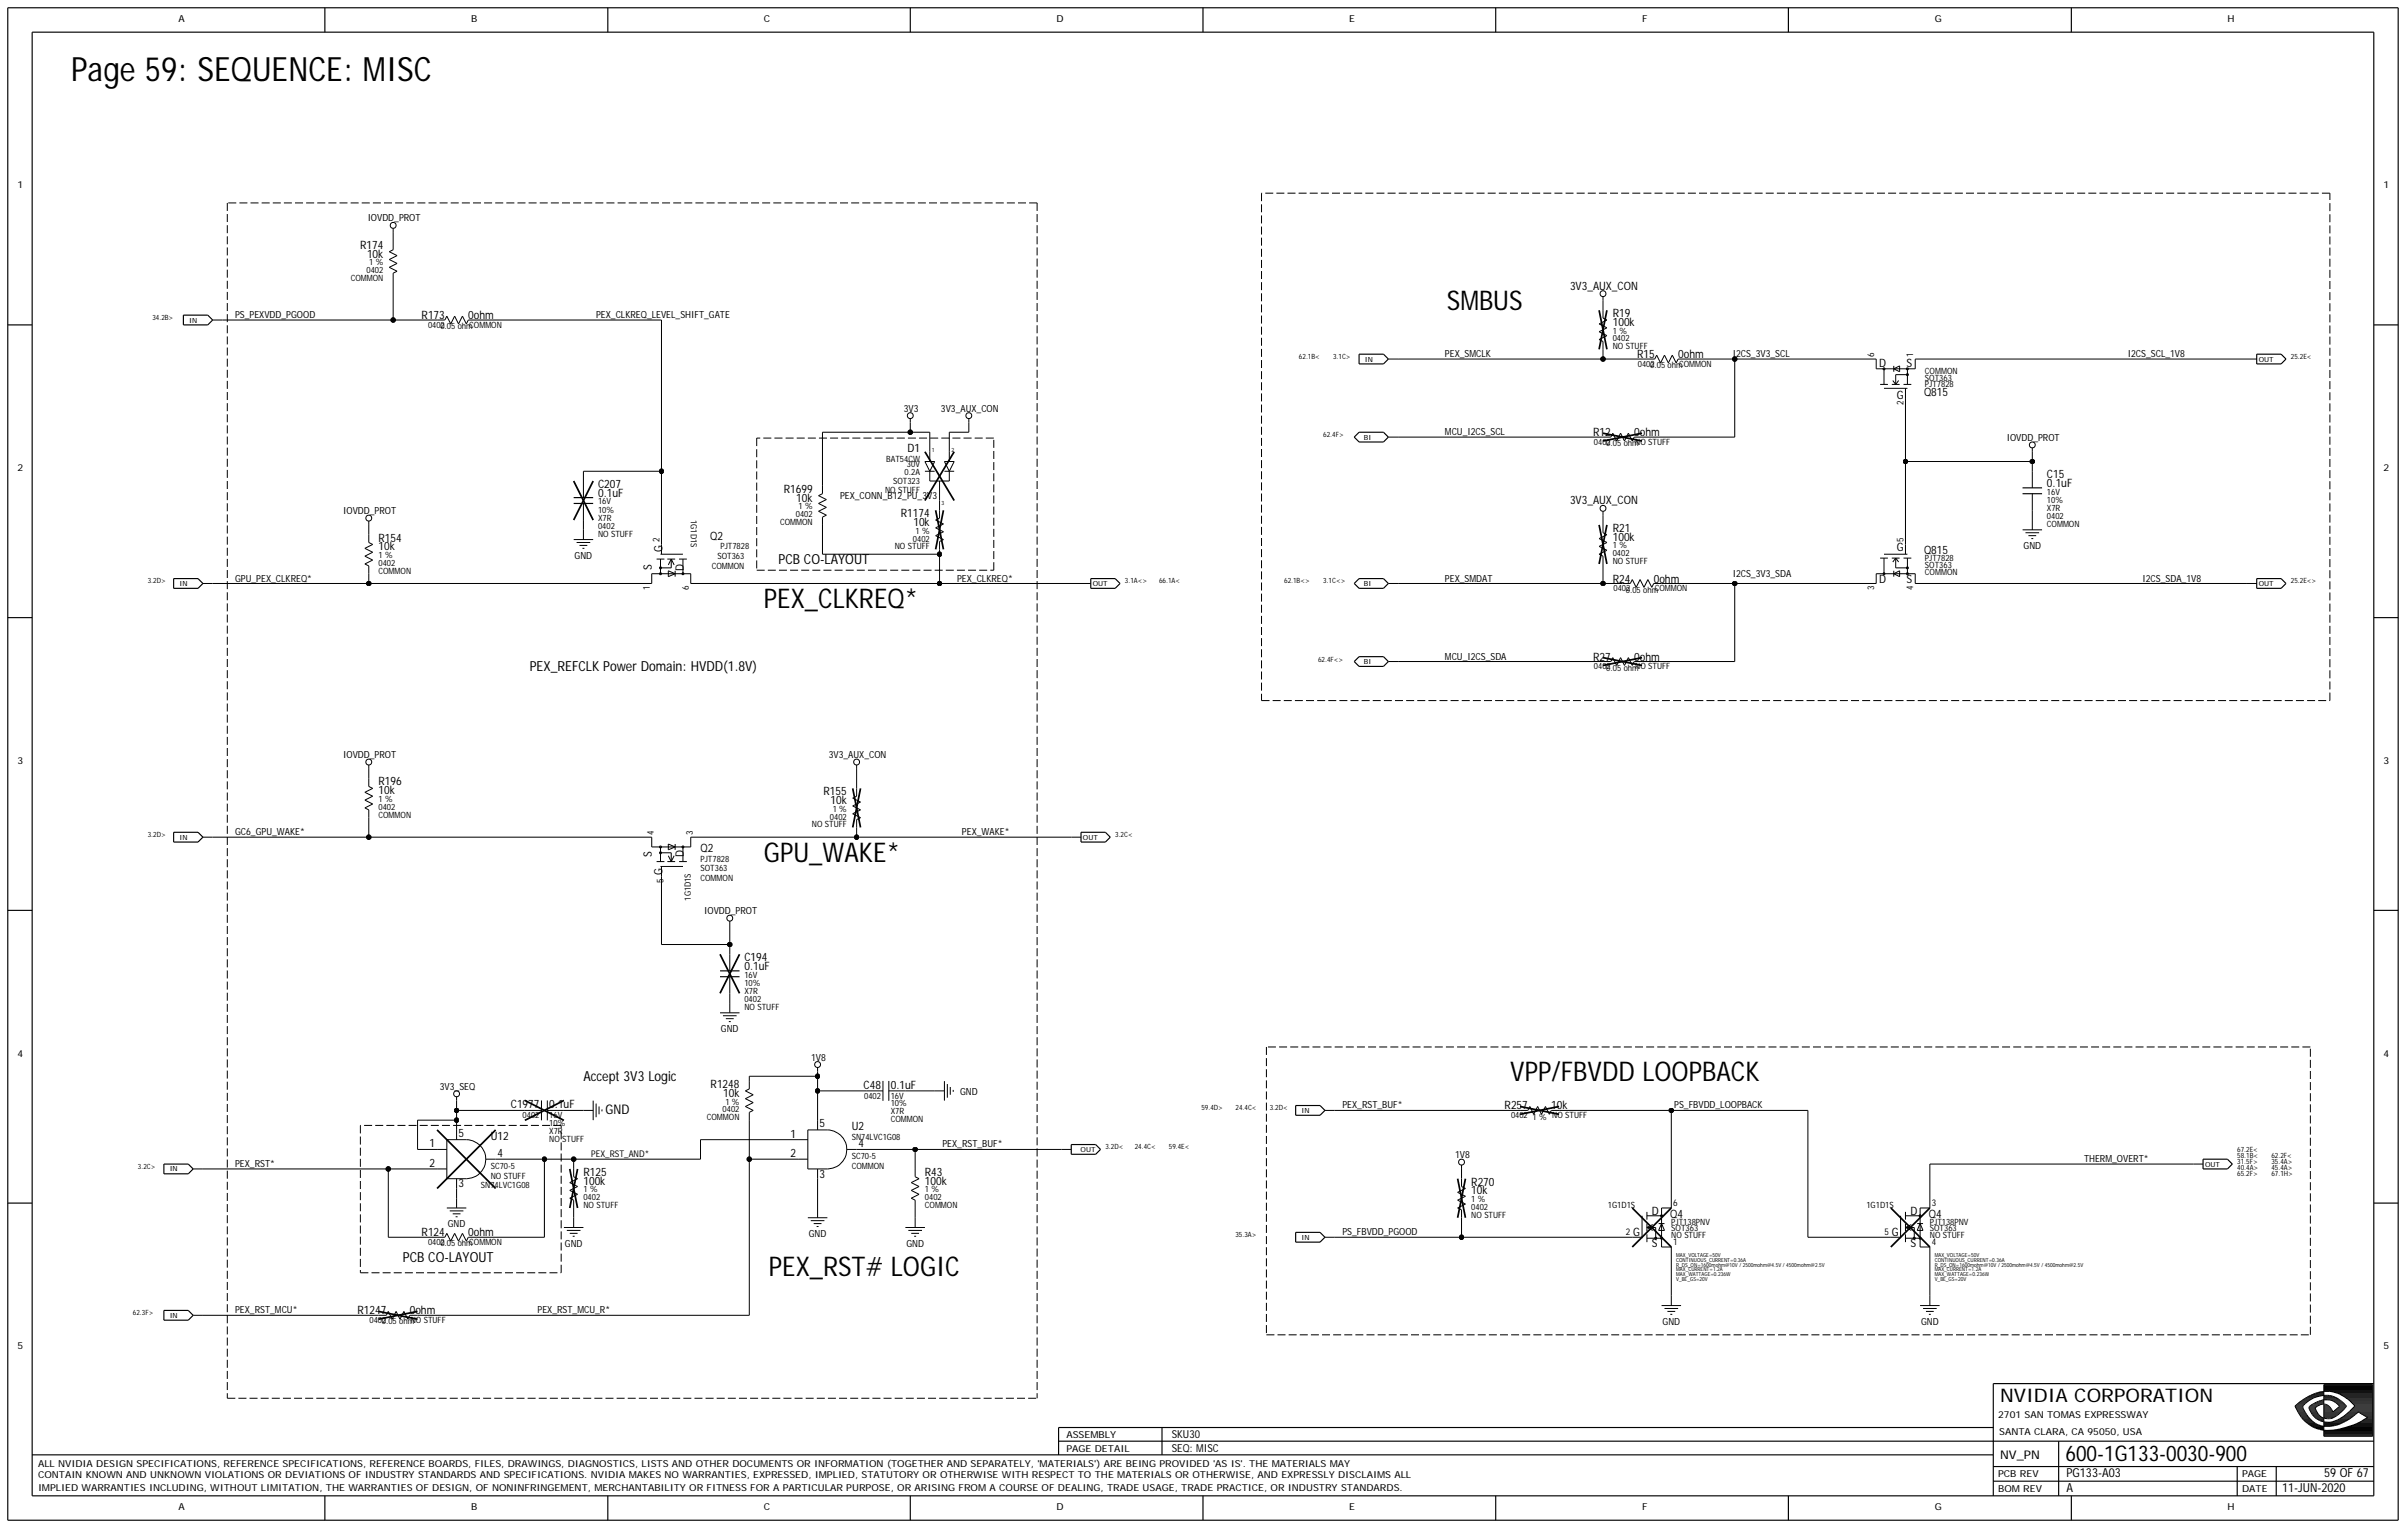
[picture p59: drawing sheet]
<svg xmlns="http://www.w3.org/2000/svg" width="422mm" height="268mm" viewBox="0 0 422 268" stroke-linecap="round" stroke-linejoin="round" font-family="sans-serif">
<defs><g id="words">
<text font-size="5.9" x="12.5" y="14.2">Page 59: SEQUENCE: MISC</text>
<g font-size="4.8">
<text x="253.7" y="54.4">SMBUS</text>
<text x="133.9" y="106.6">PEX_CLKREQ*</text>
<text x="133.9" y="151">GPU_WAKE*</text>
<text x="264.8" y="189.5">VPP/FBVDD LOOPBACK</text>
<text x="134.8" y="223.7">PEX_RST# LOGIC</text>
</g>
<text font-size="3.8" x="362.1" y="256.1">600-1G133-0030-900</text>
<text font-size="3.3" x="350.7" y="245.8">NVIDIA CORPORATION</text>
<g font-size="2.4">
<text x="136.5" y="98.9">PCB CO-LAYOUT</text>
<text x="92.9" y="117.7">PEX_REFCLK Power Domain: HVDD(1.8V)</text>
<text x="102.3" y="189.5">Accept 3V3 Logic</text>
<text x="70.6" y="221.2">PCB CO-LAYOUT</text>
</g>
<text font-size="2.3" x="106.2" y="195.3">GND</text>
<g font-size="2.2">
<text x="362.3" y="261.5">A</text>
<text x="362.3" y="259">PG133-A03</text>
<text x="400.1" y="261.5">11-JUN-2020</text>
<text x="407.5" y="259">59 OF 67</text>
</g>
<text font-size="2.1" x="350.7" y="255.7">NV_PN</text>
<g font-size="2">
<text x="63.1" y="43.6">R174</text>
<text x="64.3" y="45.2">10k</text>
<text x="275.3" y="50.8">3V3_AUX_CON</text>
<text x="73.9" y="55.9">R173</text>
<text x="82.1" y="55.9">0ohm</text>
<text x="282.8" y="57.1">100k</text>
<text x="282.8" y="55.6">R19</text>
<text x="287" y="62.8">R15</text>
<text x="294.2" y="62.8">0ohm</text>
<text x="329.5" y="64.3">D</text>
<text x="334.2" y="64.3">S</text>
<text x="332.5" y="70">G</text>
<text x="337.3" y="69.4">Q815</text>
<text x="279.3" y="76.5">R12</text>
<text x="286.5" y="76.5">0ohm</text>
<text x="159.1" y="79.2">D1</text>
<text x="358.9" y="83.8">C15</text>
<text x="104.9" y="85.5">C207</text>
<text x="104.9" y="87.1">0.1uF</text>
<text x="137.4" y="86.4">R1699</text>
<text x="139.6" y="87.9">10k</text>
<text x="275.3" y="88.4">3V3_AUX_CON</text>
<text x="358.9" y="85.4">0.1uF</text>
<text x="66.4" y="94.9">R154</text>
<text x="124.5" y="94.6">Q2</text>
<text x="157.9" y="90.7">R1174</text>
<text x="160.1" y="92.2">10k</text>
<text x="282.8" y="93.2">R21</text>
<text x="282.8" y="94.8">100k</text>
<text x="66.4" y="96.5">10k</text>
<text x="114.3" y="99.9" transform="rotate(-90 114.3 99.9)">S</text>
<text x="116.1" y="96.8" transform="rotate(-90 116.1 96.8)">G</text>
<text x="119.9" y="100.1" transform="rotate(-90 119.9 100.1)">D</text>
<text x="332.5" y="96.6">G</text>
<text x="337.3" y="97.2">Q815</text>
<text x="282.7" y="102.1">R24</text>
<text x="289.9" y="102.1">0ohm</text>
<text x="329.5" y="102.3">D</text>
<text x="334.2" y="102.3">S</text>
<text x="279.3" y="115.8">R27</text>
<text x="286.5" y="115.8">0ohm</text>
<text x="66.4" y="137.7">R196</text>
<text x="66.4" y="139.2">10k</text>
<text x="144.4" y="139.4">R155</text>
<text x="145.6" y="140.9">10k</text>
<text x="122.8" y="149.3">Q2</text>
<text x="114.3" y="150.2" transform="rotate(-90 114.3 150.2)">S</text>
<text x="116.1" y="153.4" transform="rotate(-90 116.1 153.4)">G</text>
<text x="119.9" y="150.2" transform="rotate(-90 119.9 150.2)">D</text>
<text x="130.5" y="168.5">C194</text>
<text x="130.5" y="170">0.1uF</text>
<text x="124.6" y="190.7">R1248</text>
<text x="151.4" y="190.9">C48</text>
<text x="156.2" y="190.9">0.1uF</text>
<text x="89.6" y="194.3">C1977</text>
<text x="96.3" y="194.3">0.1uF</text>
<text x="126.8" y="192.3">10k</text>
<text x="143.7" y="197.6">5</text>
<text x="263.8" y="194.5">R257</text>
<text x="272" y="194.5">10k</text>
<text x="75.3" y="201.2">1</text>
<text x="80.4" y="199.3">5</text>
<text x="86" y="199.8">U12</text>
<text x="87.2" y="202.9">4</text>
<text x="138.6" y="202.9">2</text>
<text x="138.6" y="199.5">1</text>
<text x="149.3" y="198.1">U2</text>
<text x="150.5" y="201.2">4</text>
<text x="75.3" y="204.6">2</text>
<text x="80.4" y="208.2">3</text>
<text x="102.3" y="207.7">100k</text>
<text x="102.3" y="206.1">R125</text>
<text x="143.7" y="206.5">3</text>
<text x="162.2" y="206.1">R43</text>
<text x="162.2" y="207.7">100k</text>
<text x="258" y="209.4">10k</text>
<text x="258" y="207.8">R270</text>
<text x="289.6" y="213">D</text>
<text x="292.9" y="213.5">Q4</text>
<text x="334.9" y="213">D</text>
<text x="338.2" y="213.5">Q4</text>
<text x="73.9" y="216.7">R124</text>
<text x="82.1" y="216.7">0ohm</text>
<text x="286.4" y="216.7">G</text>
<text x="289.6" y="218.6">S</text>
<text x="331.7" y="216.7">G</text>
<text x="334.9" y="218.6">S</text>
<text x="62.7" y="230.4">R1247</text>
<text x="71.8" y="230.4">0ohm</text>
</g>
<g font-size="1.9">
<text x="205.4" y="252.1">SKU30</text>
<text x="205.4" y="254.5">SEQ: MISC</text>
</g>
<g font-size="1.7">
<text x="31.3" y="3.9">A</text>
<text x="82.6" y="3.9">B</text>
<text x="133.9" y="3.9">C</text>
<text x="185.3" y="3.9">D</text>
<text x="236.6" y="3.9">E</text>
<text x="287.9" y="3.9">F</text>
<text x="339.2" y="3.9">G</text>
<text x="390.5" y="3.9">H</text>
<text x="3.1" y="33">1</text>
<text x="417.9" y="33">1</text>
<text x="64.5" y="38.8">IOVDD_PROT</text>
<text x="41.2" y="55.8">PS_PEXVDD_PGOOD</text>
<text x="104.5" y="55.8">PEX_CLKREQ_LEVEL_SHIFT_GATE</text>
<text x="253.3" y="62.6">PEX_SMCLK</text>
<text x="303.8" y="62.6">I2CS_3V3_SCL</text>
<text x="373.1" y="62.6">I2CS_SCL_1V8</text>
<text x="158.5" y="72.2">3V3</text>
<text x="165" y="72.2">3V3_AUX_CON</text>
<text x="253.3" y="76.3">MCU_I2CS_SCL</text>
<text x="351.8" y="77.3">IOVDD_PROT</text>
<text x="3.1" y="82.6">2</text>
<text x="417.9" y="82.6">2</text>
<text x="147.3" y="87.4">PEX_CONN_B12_PU_3V3</text>
<text x="60.2" y="90.1">IOVDD_PROT</text>
<text x="41.2" y="101.9">GPU_PEX_CLKREQ*</text>
<text x="100.7" y="98">GND</text>
<text x="167.8" y="101.9">PEX_CLKREQ*</text>
<text x="253.3" y="101.9">PEX_SMDAT</text>
<text x="303.8" y="101.1">I2CS_3V3_SDA</text>
<text x="354.8" y="96.3">GND</text>
<text x="375.6" y="101.9">I2CS_SDA_1V8</text>
<text x="253.3" y="115.6">MCU_I2CS_SDA</text>
<text x="3.1" y="133.9">3</text>
<text x="60.2" y="132.9">IOVDD_PROT</text>
<text x="145.3" y="132.9">3V3_AUX_CON</text>
<text x="417.9" y="133.9">3</text>
<text x="41.2" y="146.4">GC6_GPU_WAKE*</text>
<text x="168.7" y="146.4">PEX_WAKE*</text>
<text x="123.5" y="160.3">IOVDD_PROT</text>
<text x="3.1" y="185.3">4</text>
<text x="126.4" y="181">GND</text>
<text x="142.2" y="185.9">1V8</text>
<text x="417.9" y="185.3">4</text>
<text x="77.1" y="191.1">3V3_SEQ</text>
<text x="168.3" y="191.9">GND</text>
<text x="235.4" y="194.3">PEX_RST_BUF*</text>
<text x="293.5" y="194.3">PS_FBVDD_LOOPBACK</text>
<text x="165.2" y="201.2">PEX_RST_BUF*</text>
<text x="255.1" y="203">1V8</text>
<text x="365.4" y="203.7">THERM_OVERT*</text>
<text x="41.2" y="204.6">PEX_RST*</text>
<text x="78.5" y="215.2">GND</text>
<text x="99" y="218.6">GND</text>
<text x="141.8" y="216.9">GND</text>
<text x="158.9" y="218.6">GND</text>
<text x="235.4" y="216.6">PS_FBVDD_PGOOD</text>
<text x="41.2" y="230.2">PEX_RST_MCU*</text>
<text x="94.2" y="230.2">PEX_RST_MCU_R*</text>
<text x="291.5" y="232.3">GND</text>
<text x="336.8" y="232.3">GND</text>
<text x="3.1" y="236.6">5</text>
<text x="417.9" y="236.6">5</text>
<text x="350.3" y="248.5">2701 SAN TOMAS EXPRESSWAY</text>
<text x="350.5" y="251.6">SANTA CLARA, CA 95050, USA</text>
<text x="6.7" y="257.1">ALL NVIDIA DESIGN SPECIFICATIONS, REFERENCE SPECIFICATIONS, REFERENCE BOARDS, FILES, DRAWINGS, DIAGNOSTICS, LISTS AND OTHER DOCUMENTS OR INFORMATION (TOGETHER AND SEPARATELY, 'MATERIALS') ARE BEING PROVIDED 'AS IS'. THE MATERIALS MAY</text>
<text x="187" y="254.5">PAGE DETAIL</text>
<text x="187" y="252.1">ASSEMBLY</text>
<text x="6.7" y="259.2">CONTAIN KNOWN AND UNKNOWN VIOLATIONS OR DEVIATIONS OF INDUSTRY STANDARDS AND SPECIFICATIONS. NVIDIA MAKES NO WARRANTIES, EXPRESSED, IMPLIED, STATUTORY OR OTHERWISE WITH RESPECT TO THE MATERIALS OR OTHERWISE, AND EXPRESSLY DISCLAIMS ALL</text>
<text x="6.7" y="261.4">IMPLIED WARRANTIES INCLUDING, WITHOUT LIMITATION, THE WARRANTIES OF DESIGN, OF NONINFRINGEMENT, MERCHANTABILITY OR FITNESS FOR A PARTICULAR PURPOSE, OR ARISING FROM A COURSE OF DEALING, TRADE USAGE, TRADE PRACTICE, OR INDUSTRY STANDARDS.</text>
<text x="350.3" y="261.5">BOM REV</text>
<text x="350.3" y="259">PCB REV</text>
<text x="393.1" y="259">PAGE</text>
<text x="393.1" y="261.5">DATE</text>
<text x="31.3" y="264.8">A</text>
<text x="82.6" y="264.8">B</text>
<text x="133.9" y="264.8">C</text>
<text x="185.3" y="264.8">D</text>
<text x="236.6" y="264.8">E</text>
<text x="287.9" y="264.8">F</text>
<text x="339.2" y="264.8">G</text>
<text x="390.5" y="264.8">H</text>
</g>
<g font-size="1.6">
<text x="328.6" y="62.6" transform="rotate(-90 328.6 62.6)">6</text>
<text x="335.4" y="62.6" transform="rotate(-90 335.4 62.6)">1</text>
<text x="333.7" y="70.9" transform="rotate(-90 333.7 70.9)">2</text>
<text x="115.6" y="95.1" transform="rotate(-90 115.6 95.1)">2</text>
<text x="333.7" y="95.1" transform="rotate(-90 333.7 95.1)">5</text>
<text x="113.9" y="103.4" transform="rotate(-90 113.9 103.4)">1</text>
<text x="120.8" y="103.4" transform="rotate(-90 120.8 103.4)">6</text>
<text x="328.6" y="103.4" transform="rotate(-90 328.6 103.4)">3</text>
<text x="335.4" y="103.4" transform="rotate(-90 335.4 103.4)">4</text>
<text x="114.6" y="146.4" transform="rotate(-90 114.6 146.4)">4</text>
<text x="121.4" y="146.4" transform="rotate(-90 121.4 146.4)">3</text>
<text x="116.3" y="154.7" transform="rotate(-90 116.3 154.7)">5</text>
<text x="103.7" y="202.9">PEX_RST_AND*</text>
<text x="293.4" y="211.4">6</text>
<text x="338.7" y="211.4">3</text>
<text x="285" y="216.6">2</text>
<text x="293.4" y="218.3">1</text>
<text x="330.4" y="216.6">5</text>
<text x="338.7" y="218.3">4</text>
</g>
<g font-size="1.5">
<text x="64.3" y="47.9">0402</text>
<text x="64.7" y="46.5">1 %</text>
<text x="61.5" y="49.3">COMMON</text>
<text x="75" y="57.5">0402</text>
<text x="77.2" y="57.7">0.05 ohmCOMMON</text>
<text x="282.8" y="59.9">0402</text>
<text x="282.8" y="58.5">1 %</text>
<text x="282.8" y="61.2">NO STUFF</text>
<text x="287.2" y="64.3">0402</text>
<text x="289.3" y="64.6">0.05 ohmCOMMON</text>
<text x="337.5" y="65.5">COMMON</text>
<text x="337.5" y="66.7">SOT363</text>
<text x="337.5" y="67.9">PJT7828</text>
<text x="279.5" y="78">0402</text>
<text x="155.4" y="80.9">BAT54CW</text>
<text x="158.6" y="83.3">0.2A</text>
<text x="159" y="81.9">30V</text>
<text x="281.6" y="78.2">0.05 ohmNO STUFF</text>
<text x="104.9" y="88.4">16V</text>
<text x="104.9" y="90">10%</text>
<text x="140" y="89.3">1 %</text>
<text x="155.2" y="86.4">NO STUFF</text>
<text x="156.6" y="84.8">SOT323</text>
<text x="358.9" y="89.6">X7R</text>
<text x="358.9" y="86.7">16V</text>
<text x="358.9" y="88.3">10%</text>
<text x="104.9" y="94.1">NO STUFF</text>
<text x="104.9" y="92.7">0402</text>
<text x="104.9" y="91.3">X7R</text>
<text x="121.1" y="91.2" transform="rotate(90 121.1 91.2)">1G1D1S</text>
<text x="136.8" y="92">COMMON</text>
<text x="139.5" y="90.7">0402</text>
<text x="160.1" y="94.9">0402</text>
<text x="160.5" y="93.6">1 %</text>
<text x="358.9" y="91">0402</text>
<text x="358.9" y="92.4">COMMON</text>
<text x="66.4" y="100.6">COMMON</text>
<text x="66.4" y="97.8">1 %</text>
<text x="66.4" y="99.2">0402</text>
<text x="124.8" y="99.7">COMMON</text>
<text x="125.8" y="98">SOT363</text>
<text x="126.3" y="96.3">PJT7828</text>
<text x="156.9" y="96.3">NO STUFF</text>
<text x="282.8" y="98.9">NO STUFF</text>
<text x="282.8" y="96.1">1 %</text>
<text x="282.8" y="97.5">0402</text>
<text x="337.5" y="99.6">SOT363</text>
<text x="337.5" y="100.7">COMMON</text>
<text x="337.5" y="98.4">PJT7828</text>
<text x="282.9" y="103.7">0402</text>
<text x="285" y="103.9">0.05 ohmCOMMON</text>
<text x="279.5" y="117.3">0402</text>
<text x="281.6" y="117.6">0.05 ohmNO STUFF</text>
<text x="66.4" y="142">0402</text>
<text x="66.4" y="143.3">COMMON</text>
<text x="66.4" y="140.6">1 %</text>
<text x="145.5" y="143.7">0402</text>
<text x="146" y="142.3">1 %</text>
<text x="142.3" y="145.1">NO STUFF</text>
<text x="122.8" y="154.5">COMMON</text>
<text x="122.8" y="152.8">SOT363</text>
<text x="122.8" y="151">PJT7828</text>
<text x="121.1" y="157.9" transform="rotate(-90 121.1 157.9)">1G1D1S</text>
<text x="130.5" y="172.9">10%</text>
<text x="130.5" y="171.4">16V</text>
<text x="130.5" y="177">NO STUFF</text>
<text x="130.5" y="174.3">X7R</text>
<text x="130.5" y="175.7">0402</text>
<text x="91.6" y="196">0402</text>
<text x="96.3" y="196">16V</text>
<text x="96.3" y="197.4">10%</text>
<text x="123.9" y="196.4">COMMON</text>
<text x="126.7" y="195">0402</text>
<text x="127.2" y="193.6">1 %</text>
<text x="151.5" y="192.6">0402</text>
<text x="156.2" y="194">10%</text>
<text x="156.2" y="196.7">COMMON</text>
<text x="156.2" y="195.3">X7R</text>
<text x="156.2" y="192.6">16V</text>
<text x="264.9" y="196">0402</text>
<text x="268.7" y="196.3">1 % NO STUFF</text>
<text x="96.3" y="198.8">X7R</text>
<text x="96.3" y="200.1">NO STUFF</text>
<text x="149.3" y="199.8">SN74LVC1G08</text>
<text x="149.3" y="203.2">SC70-5</text>
<text x="84.3" y="208.3">SN74LVC1G08</text>
<text x="86" y="206.6">NO STUFF</text>
<text x="86" y="204.9">SC70-5</text>
<text x="102.3" y="209">1 %</text>
<text x="149.3" y="204.9">COMMON</text>
<text x="162.2" y="209">1 %</text>
<text x="102.3" y="211.8">NO STUFF</text>
<text x="102.3" y="210.4">0402</text>
<text x="162.2" y="211.8">COMMON</text>
<text x="162.2" y="210.4">0402</text>
<text x="258" y="212.1">0402</text>
<text x="258" y="210.7">1 %</text>
<text x="258" y="213.5">NO STUFF</text>
<text x="281.9" y="211.8">1G1D1S</text>
<text x="293" y="214.7">PJT138PNV</text>
<text x="293" y="215.9">SOT363</text>
<text x="327.2" y="211.8">1G1D1S</text>
<text x="338.4" y="215.9">SOT363</text>
<text x="338.4" y="214.7">PJT138PNV</text>
<text x="75" y="218.3">0402</text>
<text x="77.2" y="218.5">0.05 ohmCOMMON</text>
<text x="293" y="217.1">NO STUFF</text>
<text x="338.4" y="217.1">NO STUFF</text>
<text x="64.8" y="232">0402</text>
<text x="66.9" y="232.2">0.05 ohmNO STUFF</text>
</g>
<g font-size="1.3">
<text x="26.7" y="56.1">34.2B&gt;</text>
<text x="227.7" y="62.9">62.1B&lt;</text>
<text x="233.7" y="62.9">3.1C&gt;</text>
<text x="401.6" y="62.9">25.2E&lt;</text>
<text x="232" y="76.6">62.4F&gt;</text>
<text x="25.9" y="102.3">3.2D&gt;</text>
<text x="197.2" y="102.3">3.1A&lt;&gt;</text>
<text x="203.2" y="102.3">66.1A&lt;</text>
<text x="225.1" y="102.3">62.1B&lt;&gt;</text>
<text x="232" y="102.3">3.1C&lt;&gt;</text>
<text x="401.6" y="102.3">25.2E&lt;&gt;</text>
<text x="231.1" y="116">62.4F&lt;&gt;</text>
<text x="25.9" y="146.8">3.2D&gt;</text>
<text x="195.5" y="146.8">3.2C&lt;</text>
<text x="210.6" y="194.7">59.4D&gt;</text>
<text x="216.6" y="194.7">24.4C&lt;</text>
<text x="222.6" y="194.7">3.2D&lt;</text>
<text x="193.8" y="201.5">3.2D&lt;</text>
<text x="198.9" y="201.5">24.4C&lt;</text>
<text x="204.9" y="201.5">59.4E&lt;</text>
<text x="392.2" y="203">58.1B&lt;</text>
<text x="392.2" y="202">67.2E&lt;</text>
<text x="398.2" y="203">62.2F&lt;</text>
<text x="24.2" y="204.9">3.2C&gt;</text>
<text x="392.2" y="204.1">31.5F&gt;</text>
<text x="392.2" y="205.1">40.4A&gt;</text>
<text x="392.2" y="206.1">65.2F&gt;</text>
<text x="398.2" y="204.1">35.4A&gt;</text>
<text x="398.2" y="205.1">45.4A&gt;</text>
<text x="398.2" y="206.1">67.1H&gt;</text>
<text x="216.6" y="216.9">35.3A&gt;</text>
<text x="23.3" y="230.6">62.3F&gt;</text>
</g>
<g font-size="1.2">
<text x="33.2" y="56.5">IN</text>
<text x="239.3" y="63.4">IN</text>
<text x="396" y="63.4">OUT</text>
<text x="239.1" y="77.1">BI</text>
<text x="31.5" y="102.7">IN</text>
<text x="191.6" y="102.7">OUT</text>
<text x="239.1" y="102.7">BI</text>
<text x="396" y="102.7">OUT</text>
<text x="239.1" y="116.4">BI</text>
<text x="31.5" y="147.2">IN</text>
<text x="189.9" y="147.2">OUT</text>
<text x="228.2" y="195.1">IN</text>
<text x="189.5" y="201.9">OUT</text>
<text x="29.8" y="205.4">IN</text>
<text x="386.6" y="204.5">OUT</text>
<text x="228.2" y="217.3">IN</text>
<text x="29.8" y="231">IN</text>
</g>
<g font-size="1">
<text x="163.4" y="79.2">1</text>
<text x="166.8" y="79.2">2</text>
<text x="165.1" y="88.6">3</text>
<text x="293.9" y="220.3">MAX_VOLTAGE=50V</text>
<text x="293.9" y="221.2">CONTINUOUS_CURRENT=0.36A</text>
<text x="339.2" y="220.3">MAX_VOLTAGE=50V</text>
<text x="339.2" y="221.2">CONTINUOUS_CURRENT=0.36A</text>
<text x="293.9" y="223.7">MAX_WATTAGE=0.236W</text>
<text x="293.9" y="222.9">MAX_CURRENT=1.2A</text>
<text x="293.9" y="222">R_DS_ON=1600mohm@10V / 2500mohm@4.5V / 4500mohm@2.5V</text>
<text x="293.9" y="224.6">V_BE_GS=20V</text>
<text x="339.2" y="223.7">MAX_WATTAGE=0.236W</text>
<text x="339.2" y="222.9">MAX_CURRENT=1.2A</text>
<text x="339.2" y="222">R_DS_ON=1600mohm@10V / 2500mohm@4.5V / 4500mohm@2.5V</text>
<text x="339.2" y="224.6">V_BE_GS=20V</text>
</g>
</g></defs>
<g fill="none" stroke="#000" stroke-width=".18">
<path d="M37.3 56.1h1.7zM39 56.1h29.9zM68.2 46.9l1.4 .6zM68.2 46.9l1.4-.7zM68.2 45.5l1.4 .7zM68.2 45.5l1.4-.7zM68.2 44.1l1.4 .7zM68.2 44.1l.7-.3zM68.9 40.7v1.7zM68.9 49.3v6.8zM68.9 56.1h7.7zM68.9 47.9v1.4z"/>
<path d="M68.9 47.9l.7-.4zM68.9 42.4v1.4zM68.9 40v.7zM76.6 56.1h1.4zM78.3 55.4l-.3 .7zM78.3 55.4l.7 1.4zM79.7 55.4l-.7 1.4zM79.7 55.4l.7 1.4zM81.1 55.4l.7 1.4zM81.1 55.4l-.7 1.4zM82.1 56.1h1.4zM82.1 56.1l-.3 .7z"/>
<path d="M83.5 56.1h32.5zM116 56.1v26.5zM280.4 59.5l.6 .4zM280.4 59.5l1.3-.7zM280.4 58.2l1.3 .6zM280.4 58.2l1.3-.7zM280.4 56.8l1.3 .7zM280.4 56.8l1.3-.7zM281 52.7v1.7zM281 52v.7zM281 59.9v1.3zM281 55.8l.7 .3z"/>
<path d="M281 54.4v1.4zM144.2 75.8h15.4zM144.2 75.8v9.4zM159.6 75.8h3.4zM159.6 74.1v1.7zM159.6 73.4v.7zM163 75.8v3.4zM163 79.2v1.7zM166.4 75.8h3.5zM166.4 75.8v3.4zM166.4 79.2v1.7zM169.9 74.1v1.7z"/>
<path d="M169.9 73.4v.7zM243.4 62.9h1.7zM243.4 76.6h1.7zM245.1 62.9h35.9zM245.1 76.6h35.9zM281 62.9h7.7zM281 61.2v1.7zM281 76.6h1.4zM282.8 75.9l-.4 .7zM282.8 75.9l.6 1.4zM284.1 75.9l-.7 1.4zM284.1 75.9l.7 1.4z"/>
<path d="M285.5 75.9l.7 1.4zM285.5 75.9l-.7 1.4zM286.5 76.6h1.4zM286.5 76.6l-.3 .7zM287.9 76.6h16.2zM288.7 62.9h1.4zM290.5 62.3l-.4 .6zM290.5 62.3l.6 1.3zM291.8 62.3l-.7 1.3zM291.8 62.3l.7 1.3zM293.2 62.3l.7 1.3zM293.2 62.3l-.7 1.3z"/>
<path d="M294.2 62.9h1.4zM294.2 62.9l-.3 .7zM295.6 62.9h8.5zM304.1 62.9v13.7zM304.1 62.9h24.8zM328.9 62.9v1.8zM328.9 64.7h6.9zM329.6 67.4h1.4zM330.2 64.6l.1-.1 .2 .2-.2 .1zM330.3 64.7v2.7zM330.3 68.1h4.1zM331.7 67.4h1.4z"/>
<path d="M331.9 66.7l.5 .7zM332 64.7l1.1 .5zM332 64.7l1.1-.6zM332 64.1v1.1zM332.4 65.7v1.7zM332.4 65.7h2zM332.9 66.7l-.5 .7zM333.1 64.1v1.1zM333.7 67.4h1.4zM334.1 69.8v11.1zM334.1 68.1v1.7zM334.3 65.6l.1-.1 .2 .3-.2 .1z"/>
<path d="M334.3 64.6l.1-.1 .2 .2-.2 .1zM334.4 64.7v2.7zM335.8 62.9h58.1zM335.8 62.9v1.8zM356.3 79.2v1.7zM356.3 78.5v.7zM393.9 62.9h1.8zM64 98.9l.7 .3zM64 98.9l1.3-.7zM64 97.5l1.3 .7zM64 97.5l1.3-.7zM64 96.1l1.3 .7z"/>
<path d="M64 96.1l1.3-.7zM64.7 92v1.7zM64.7 99.2v1.4zM64.7 95.1l.6 .3zM64.7 93.7v1.4zM64.7 91.3v.7zM100.6 94.6h3.4zM101.1 95.1h2.4zM101.6 95.6h1.4zM102.1 96.1h.4zM102.3 91.2v1.7zM102.3 82.6h13.7z"/>
<path d="M102.3 82.6v1.7zM102.3 88.3v2.9zM102.3 84.3v2.9zM102.3 92.9v1.7zM115.1 98h1.4zM115.7 99.5l.1-.1 .2 .2-.2 .1zM115.8 98v2.6zM115.8 97.2h3.9zM115.8 99.6h1.9zM116 82.6v12.8zM116 95.4v1.8zM117 98h1.4z"/>
<path d="M117.7 98l.5 1zM117.7 98l-.5 1zM117.7 98v1.6zM119.1 98h1.3zM119.7 98v2.6zM143.5 89.6l1.4 .7zM143.5 89.6l1.4-.7zM143.5 88.3l1.4 .6zM143.5 88.3l1.4-.7zM143.5 86.9l1.4 .7zM143.5 86.9l.7-.3zM144.2 97.2h20.5z"/>
<path d="M144.2 92v5.2zM144.2 90.7v1.3zM144.2 90.7l.7-.4zM144.2 85.2v1.4zM162.2 82.6h1.7zM162.2 80.9h1.7zM162.2 80.9l.8 1.7zM163 82.6v1.7zM163 84.3h3.4zM163.9 80.9l-.9 1.7zM164 93.9l1.4 .7zM164 93.9l1.4-.7z"/>
<path d="M164 92.5l1.4 .7zM164 92.5l1.4-.6zM164 91.2l1.4 .7zM164 91.2l.7-.4zM164.7 96.3v.9zM164.7 97.2v5.1zM164.7 87.7v1.8zM164.7 84.3v3.4zM164.7 94.9v1.4zM164.7 94.9l.7-.3zM164.7 89.5v1.3zM165.6 82.6h1.7z"/>
<path d="M165.6 80.9h1.7zM165.6 80.9l.8 1.7zM166.4 82.6v1.7zM167.3 80.9l-.9 1.7zM280.4 97.2l.6 .3zM280.4 97.2l1.3-.7zM280.4 95.8l1.3 .7zM280.4 95.8l1.3-.7zM280.4 94.4l1.3 .7zM280.4 94.4l1.3-.7zM281 90.3v1.7zM281 98.9v3.4z"/>
<path d="M281 89.6v.7zM281 97.5v1.4zM281 93.4l.7 .3zM281 92v1.4zM329.6 97.8h1.4zM330.3 97.8v2.8zM330.3 97.2h4.1zM331.7 97.8h1.4zM332.4 97.8v1.8zM332.4 97.8l-.5 .7zM332.4 97.8l.5 .7zM332.4 99.6h2z"/>
<path d="M333.7 97.8h1.4zM334.1 80.9h22.2zM334.1 80.9v14.5zM334.1 95.4v1.8zM334.3 99.5l.1-.1 .2 .2-.2 .1zM334.4 97.8v2.8zM354.6 92.9h3.4zM355.1 93.4h2.4zM355.6 93.9h1.4zM356.1 94.4h.4zM356.3 89.5v1.7zM356.3 80.9v1.7z"/>
<path d="M356.3 91.2v1.7zM356.3 86.6v2.9zM356.3 82.6v2.9zM35.6 102.3h1.7zM37.3 102.3h27.4zM64.7 102.3h49.6zM64.7 100.6v1.7zM114.3 100.6v1.7zM114.3 100.6h6.8zM115.7 100.5l.1-.1 .2 .3h-.2zM117.2 100.1v1zM117.2 101.1l1.2-.5z"/>
<path d="M117.2 100.1l1.2 .5zM118.4 100.1v1zM119.6 100.5l.1-.1 .2 .3h-.2zM121.1 102.3h43.6zM121.1 100.6v1.7zM164.7 102.3h24.8zM189.5 102.3h1.7zM243.4 102.3h1.7zM243.4 116h1.7zM245.1 102.3h35.9zM245.1 116h35.9zM281 102.3h3.5z"/>
<path d="M281 116h1.4zM282.8 115.3l-.4 .7zM282.8 115.3l.6 1.4zM284.1 115.3l-.7 1.4zM284.1 115.3l.7 1.4zM284.5 102.3h1.3zM285.5 115.3l.7 1.4zM285.5 115.3l-.7 1.4zM286.2 101.6l-.4 .7zM286.2 101.6l.7 1.4zM286.5 116h1.4zM286.5 116l-.3 .7z"/>
<path d="M287.5 101.6l-.6 1.4zM287.5 101.6l.7 1.4zM287.9 116h16.2zM288.9 101.6l.7 1.4zM288.9 101.6l-.7 1.4zM289.9 102.3h1.4zM289.9 102.3l-.3 .7zM291.3 102.3h12.8zM304.1 102.3v13.7zM304.1 102.3h24.8zM328.9 100.6v1.7zM328.9 100.6h6.9z"/>
<path d="M330.2 100.5l.1-.1 .2 .3h-.2zM332 100.6l1.1-.5zM332 100.6l1.1 .5zM332 100.1v1zM333.1 100.1v1zM334.3 100.5l.1-.1 .2 .3h-.2zM335.8 102.3h58.1zM335.8 100.6v1.7zM393.9 102.3h1.8zM64 138.9l1.3 .7zM64 138.9l1.3-.7zM64.7 134.8v1.7z"/>
<path d="M64.7 134.1v.7zM64.7 137.9l.6 .3zM64.7 136.5v1.4zM149.5 139.9l1.4 .7zM149.5 139.9l.7-.3zM150.2 134.8v3.4zM150.2 134.1v.7zM150.2 138.2v1.4zM35.6 146.8h1.7zM37.3 146.8h27.4zM64 141.6l.7 .4zM64 141.6l1.3-.7z"/>
<path d="M64 140.3l1.3 .6zM64 140.3l1.3-.7zM64.7 146.8h49.6zM64.7 143.3v3.5zM64.7 142v1.3zM114.3 146.8v1.7zM114.3 148.5h6.8zM115.1 151h1.4zM115.7 149.4l.1-.1 .2 .3-.2 .1zM115.7 148.4l.1-.1 .2 .3h-.2zM115.8 148.5v2.5zM115.8 151.9h3.9z"/>
<path d="M115.8 149.5h1.9zM116 153.6v12zM116 151.9v1.7zM117 151h1.4zM117.2 148v1zM117.2 148l1.2 .5zM117.2 149l1.2-.5zM117.2 150l.5 1zM117.7 149.5v1.5zM118.2 150l-.5 1zM118.4 148v1zM119.1 151h1.3z"/>
<path d="M119.6 148.4l.1-.1 .2 .3h-.2zM119.7 148.5v2.5zM121.1 146.8h29.1zM121.1 146.8v1.7zM149.5 142.7l1.4 .6zM149.5 142.7l1.4-.7zM149.5 141.3l1.4 .7zM149.5 141.3l1.4-.7zM150.2 146.8h37.6zM150.2 145.1v1.7zM150.2 143.7v1.4zM150.2 143.7l.7-.4z"/>
<path d="M187.8 146.8h1.7zM116 165.6h11.9zM126.2 177.6h3.5zM126.8 178.1h2.3zM127.3 178.6h1.3zM127.8 179.1h.3zM127.9 174.1v1.7zM127.9 162.2v3.4zM127.9 165.6v1.7zM127.9 161.5v.7zM127.9 171.2v2.9zM127.9 167.3v2.9z"/>
<path d="M127.9 175.8v1.8zM73.2 196.4v5.1zM73.2 196.4h6.9zM78.3 199.8h3.5zM78.3 199.8v6.8zM80.1 194.7v1.7zM80.1 196.4v1.7zM80.1 194.7h11.9zM80.1 193v1.7zM80.1 198.1v1.7zM80.1 192.3v.7zM81.8 199.8a3.4 3.4 0 0 1 3.4 3.4 3.4 3.4 0 0 1-3.4 3.4"/>
<path d="M92 194.7h2.9zM94.9 192.9v3.5zM96 194.7h2.9zM96 192.9v3.5zM98.9 194.7h3.4zM102.3 194.7h1.7zM104 193v3.4zM104.5 193.5v2.4zM105 194v1.3zM105.5 194.5v.3zM122.8 199.8v3.4zM122.8 199.8h17.1z"/>
<path d="M130.7 194l1.4 .7zM130.7 194l1.4-.7zM130.7 192.6l1.4 .7zM130.7 192.6l1.4-.7zM130.7 191.2l1.4 .7zM130.7 191.2l.7-.3zM131.4 188.7h11.9zM131.4 188.7v.8zM131.4 196.4v6.8zM131.4 195v1.4zM131.4 195l.7-.3zM131.4 189.5v1.4z"/>
<path d="M139.9 199.8h1.7zM141.6 198.1h3.5zM141.6 198.1v6.8zM143.3 187.8v.9zM143.3 188.7v2.5zM143.3 191.2h8.6zM143.3 191.2v5.2zM143.3 187.1v.7zM143.3 196.4v1.7zM145.1 198.1a3.4 3.4 0 0 1 3.4 3.4 3.4 3.4 0 0 1-3.4 3.4M151.9 191.2h2.9zM154.8 189.5v3.5z"/>
<path d="M155.8 191.2h2.9zM155.8 189.5v3.5zM158.7 191.2h5.2zM163.9 191.2h1.7zM165.6 189.5v3.5zM166.1 190v2.4zM166.6 190.6v1.3zM167.1 191.1v.3zM232.3 194.7h1.7zM234 194.7h32.5zM266.5 194.7h1.4zM268.2 194l-.3 .7z"/>
<path d="M268.2 194l.7 1.3zM269.6 194l-.7 1.3zM269.6 194l.7 1.3zM271 194l.6 1.3zM271 194l-.7 1.3zM272 194.7h1.4zM272 194.7l-.4 .6zM273.4 194.7h19.6zM293 194.7h24zM293 194.7v17.1zM317 194.7v22.2zM33.9 204.9h1.7z"/>
<path d="M35.6 204.9h32.5zM68.1 204.9v12zM68.1 204.9h8.5zM68.1 216.9h8.5zM73.2 201.5h3.4zM76.6 204.9h1.7zM76.6 201.5h1.7zM76.6 216.9h1.4zM78.3 206.6h3.5zM78.3 211.8h3.5zM78.3 216.2l-.3 .7zM78.3 216.2l.7 1.4z"/>
<path d="M78.9 212.3h2.3zM79.4 212.8h1.3zM79.7 216.2l-.7 1.4zM79.7 216.2l.7 1.4zM79.9 213.3h.3zM80.1 208.3v1.8zM80.1 206.6v1.7zM80.1 210.1v1.7zM81.1 216.2l.7 1.4zM81.1 216.2l-.7 1.4zM82.1 216.9h1.4zM82.1 216.9l-.3 .7z"/>
<path d="M83.5 216.9h11.9zM85.2 203.2h1.7zM86.9 203.2h8.5zM95.4 203.2v13.7zM95.4 203.2h5.2zM98.9 215.2h3.4zM99.4 215.7h2.4zM99.9 210.1l.7 .3zM99.9 210.1l1.4-.7zM99.9 208.7l1.4 .7zM99.9 208.7l1.4-.7zM99.9 207.3l1.4 .7z"/>
<path d="M99.9 207.3l1.4-.7zM99.9 216.2h1.4zM100.4 216.7h.3zM100.6 211.8v1.7zM100.6 203.2h22.2zM100.6 203.2v1.7zM100.6 210.4v1.4zM100.6 206.3l.7 .3zM100.6 204.9v1.4zM100.6 213.5v1.7zM131.4 203.2v27.4zM131.4 203.2h8.5z"/>
<path d="M139.9 203.2h1.7zM141.6 204.9h3.5zM141.6 213.5h3.5zM142.1 214h2.4zM142.7 214.5h1.3zM143.2 215h.3zM143.3 206.6v5.2zM143.3 204.9v1.7zM143.3 211.8v1.7zM148.5 201.5h1.7zM150.2 201.5h10.2zM158.7 215.2h3.5z"/>
<path d="M159.3 215.7h2.3zM159.8 210.1l.6 .3zM159.8 210.1l1.3-.7zM159.8 208.7l1.3 .7zM159.8 208.7l1.3-.7zM159.8 207.3l1.3 .7zM159.8 207.3l1.3-.7zM159.8 216.2h1.3zM160.3 216.7h.3zM160.4 211.8v1.7zM160.4 201.5h25.7zM160.4 201.5v3.4z"/>
<path d="M160.4 210.4v1.4zM160.4 206.3l.7 .3zM160.4 204.9v1.4zM160.4 213.5v1.7zM186.1 201.5h1.7zM232.3 216.9h1.7zM234 216.9h22.2zM255.6 211.8l.6 .3zM255.6 211.8l1.3-.7zM255.6 210.4l1.3 .7zM255.6 210.4l1.3-.7zM255.6 209l1.3 .7z"/>
<path d="M255.6 209l1.3-.7zM256.2 204.9v1.7zM256.2 216.9h30zM256.2 213.5v3.4zM256.2 212.1v1.4zM256.2 208l.7 .3zM256.2 206.6v1.4zM256.2 204.2v.7zM286.2 216.9h1.7zM287.9 213.1v4zM288.7 213.1h2.6zM288.7 217.1h2.6z"/>
<path d="M288.7 216.4v1.4zM288.7 214.5v1.4zM288.7 212.5v1.3zM288.7 215.2l1.1-.5zM288.7 215.2l1.1 .5zM288.7 215.2h1.6zM290.1 217l.2-.1 .1 .3h-.1zM290.3 215.2v1.9zM290.8 214.5h1zM290.8 215.7h1zM291.2 213.1l.1-.1 .2 .2-.2 .1zM291.2 217l.1-.1 .2 .3h-.2z"/>
<path d="M291.3 214.5l.5 1.2zM291.3 214.5l-.5 1.2zM291.3 211.8h1.7zM291.3 218.6h1.7zM291.3 211.8v6.8zM293 218.6v8.6zM317 216.9h14.5zM331.5 216.9h1.7zM333.2 213.1v4zM334.1 213.1h2.5zM334.1 217.1h2.5zM334.1 216.4v1.4z"/>
<path d="M334.1 214.5v1.4zM334.1 212.5v1.3zM334.1 215.2l1-.5zM334.1 215.2l1 .5zM334.1 215.2h1.5zM335.5 217l.1-.1 .2 .3h-.2zM335.6 215.2v1.9zM336.1 214.5h1.1zM336.1 215.7h1.1zM336.5 213.1l.1-.1 .2 .2-.2 .1zM336.5 217l.1-.1 .2 .3h-.2zM336.6 214.5l.6 1.2z"/>
<path d="M336.6 214.5l-.5 1.2zM336.6 211.8h1.8zM336.6 218.6h1.8zM336.6 211.8v6.8zM338.4 218.6v8.6zM338.4 204.1h46.1zM338.4 204.1v7.7zM384.5 204.1h1.8zM33.9 230.6h1.7zM35.6 230.6h30.8zM66.4 230.6h1.3zM68.1 229.9l-.4 .7z"/>
<path d="M68.1 229.9l.7 1.4zM69.4 229.9l-.6 1.4zM69.4 229.9l.7 1.4zM70.8 229.9l.7 1.4zM70.8 229.9l-.7 1.4zM71.8 230.6h1.4zM71.8 230.6l-.3 .7zM73.2 230.6h58.2zM291.3 228.9h3.4zM291.8 229.4h2.4zM292.3 229.9h1.4zM292.9 230.4h.3z"/>
<path d="M293 227.2v1.7zM336.6 228.9h3.5zM337.2 229.4h2.4zM337.7 229.9h1.3zM338.2 230.4h.3zM338.4 227.2v1.7zM402.4 246.5h1.4M402.5 246.7h1.2M402.5 246.8h1.3M402.6 246.3h1.3M402.6 247h1.2M402.7 247.2l-.3-.7a8.1 8.1 0 0 1 6.4-2.5 7.1 7.1 0 0 1 4.1 2.5 10.4 10.4 0 0 1-2.7 2.2"/>
<path d="M402.7 247.2a6.1 6.1 0 0 0 2.7 2.9M402.7 247.2h1.2M402.8 247.3h1.2zM402.8 246.2h1.2M402.9 247.5h1.2M403 246h1.2M403 247.7h1.2M403.1 247.9h1.2M403.2 245.8h1.2M403.2 248h1.3M403.3 248.2h1.3M403.4 245.6h1.3"/>
<path d="M403.5 248.4h1.2M403.6 248.5h1.2M403.7 245.5h1.2M403.7 248.7h1.3M403.9 248.9h1.2M403.9 245.3h1.3M404 249.1h1.3M404.2 249.2h1.3M404.2 245.1h1.3M404.5 249.4h1.3M404.5 245h1.4M404.7 249.6h1.3"/>
<path d="M404.7 248.4a4.4 4.4 0 0 0 2.8 1.7l1.8-.2M404.8 244.8h1.7M404.8 246.8h1.1M404.9 246.7h1.2M404.9 246.7l-.1 .1 .2 .5 .9 1.2M404.9 247h1.1M404.9 249.7h1.5M404.9 245.5l-1.2 1.1 .2 .6 .8 1.2M405 247.2h1M405 247.3h1.1zM405 246.5h1.3M405.1 249.9h1.7"/>
<path d="M405.1 247.5h1.1M405.2 244.6h2.9l1.6 .5M405.2 246.3h1.4M405.2 247.7h1.1M405.3 247.9h1.1M405.4 250.1h2M405.5 248h1M405.5 244.4h1.9M405.5 245.1l-.6 .4M405.6 248.2h1.1M405.6 246.2h1.6M405.8 250.3h1.6"/>
<path d="M405.8 248.4h1.1M405.9 246h1.5M405.9 246.8a1.65 1.65 0 0 1 2.7 0l.1 .2M405.9 246.8l.8 1.4M405.9 248.5h1.4M405.9 248.5l.3 .2M406 244.3h1.4M406.2 248.7h1.2M406.2 250.4h1.2M406.2 248.7a3.6 3.6 0 0 0 4 0M406.2 245.8h1.2M406.5 248.9h.9"/>
<path d="M406.5 244.1h.9M406.6 245.6h.8M406.7 248.2l.2 .2M406.8 250.6h.6M406.8 249.1h.6M406.9 248.4a2.14 2.14 0 0 0 1.7 .3M407.2 245.5h.2M407.4 247.3h1.5zM407.4 248.5h1.6M407.4 247.2h1.4M407.4 246.8h1.2M407.4 246.3h.6"/>
<path d="M407.4 248h2.5M407.4 246.7h1.1M407.4 246.5h.9M407.4 247.9h2.7M407.4 248.2h2.2M407.4 248.4h1.9M407.4 247h1.3M407.4 247.7h2.9M407.4 243.6h8.6M407.4 242.9h8.6M407.4 243.8h8.6M407.4 243.2h8.6"/>
<path d="M407.4 243.1h8.6M407.4 243.4h8.6M407.4 249.9h1.9M407.4 249.6h2.9M407.4 249.4h3.3M407.4 245.3h2.6M407.4 245h2M407.4 244.8h1.5M407.4 245.1h2.4M407.4 250.9h8.6M407.4 251.6h8.6M407.4 251.5h8.6"/>
<path d="M407.4 251.3h8.6M407.4 251.1h8.6M407.4 249.7h2.5M407.4 247.5h3.1M407.4 242.7h8.6v9.1h-8.6zM407.4 250.8h8.6M407.5 244.6l-2 .5M408.5 243.9h7.5M408.6 248.7h.1M408.7 245.5h1.6M409 249.2h2.1M409.1 245.6h1.4"/>
<path d="M409.2 247.3h1.4zM409.3 244.1h6.7M409.4 245.8h1.3M409.4 247.2h1.4M409.5 249.1h1.9M409.7 246h1.2M409.7 247h1.3M409.7 245.1l1.3 .9 .4 .5-.1 .2M409.8 250.6h6.2M409.9 246.8h1.2M409.9 246.2h1.2M409.9 244.3h6.1"/>
<path d="M409.9 248.9h1.8M410 246.3h1.2M410.1 246.7h1.2M410.2 246.5h1.2M410.2 246.5l-1.2 1-.3-.5M410.2 246.5a3.2 3.2 0 0 0-4.5-.5l-.8 .7M410.2 248.7h1.7M410.3 244.4h5.7M410.5 248.5h1.7M410.6 250.4h5.4M410.6 244.6h5.4M410.8 248.4h1.6"/>
<path d="M410.9 244.8h5.1M411 248.2h1.6M411.2 245h4.8M411.2 250.3h4.8M411.3 248h1.6M411.3 246.7l-1.5 1.4-1.1 .6M411.4 245.1h4.6M411.5 247.9h1.6M411.6 247.7h1.7M411.7 245.3h4.3M411.8 250.1h4.2M411.8 245.5h4.2"/>
<path d="M411.8 247.5h4.2M412 247.3h4zM412 245.6h4M412.2 247.2h3.8M412.2 245.8h3.8M412.3 249.9h3.7M412.4 247h3.6M412.4 246h3.6M412.5 246.8h3.5M412.6 246.2h3.4M412.7 246.7h3.3M412.7 246.3h3.3"/>
<path d="M412.8 249.7h3.2M412.9 246.5h3.1M413.2 249.6h2.8M413.6 249.4h2.4M413.8 247.7h2.2M413.9 249.2h2.1M414 247.9h2M414.2 249.1h1.8M414.3 248h1.7M414.4 248.9h1.6M414.6 248.2h1.4M414.7 248.7h1.3"/>
<path d="M414.7 248.7a12.9 12.9 0 0 1-7.7 2l-1.6-.6M414.7 248.7l.4-.2-1.6-1a9.9 9.9 0 0 1-4.2 2.4M414.9 248.4h1.1M415 248.5h1"/>
<circle cx="68.9" cy="39.5" r=".52"/>
<circle cx="281" cy="51.5" r=".52"/>
<circle cx="159.6" cy="72.9" r=".52"/>
<circle cx="169.9" cy="72.9" r=".52"/>
<circle cx="356.3" cy="78" r=".52"/>
<circle cx="64.7" cy="90.8" r=".52"/>
<circle cx="281" cy="89.1" r=".52"/>
<circle cx="64.7" cy="133.6" r=".52"/>
<circle cx="150.2" cy="133.6" r=".52"/>
<circle cx="127.9" cy="161" r=".52"/>
<circle cx="80" cy="191.8" r=".52"/>
<circle cx="143.3" cy="186.6" r=".52"/>
<circle cx="256.2" cy="203.7" r=".52"/>
</g>
<g fill="none" stroke="#000" stroke-width=".18" stroke-dasharray="1.4 .5" stroke-linecap="butt">
<path d="M39.9 35.6v209.5M181.8 35.6h-141.9M181.8 35.6v209.5M221.2 33.9v88.9M408.5 33.9h-187.3M132.7 76.8v23.2M174.2 76.8h-41.5M132.7 100h41.5M174.2 100v-23.2M221.2 122.8h187.3M408.5 122.8v-88.9M63.2 197.3v25.8"/>
<path d="M98.4 197.3h-35.2M222 183.5v50.5M405.1 183.5h-183.1M63.2 223.1h35.2M98.4 223.1v-25.8M222 234h183.1M405.1 234v-50.5M39.9 245.1h141.9"/>
</g>
<g fill="#000" stroke="#000" stroke-width=".18">
<circle cx="68.9" cy="56.1" r=".41"/>
<circle cx="159.6" cy="75.8" r=".41"/>
<circle cx="281" cy="62.9" r=".41"/>
<circle cx="304.1" cy="62.9" r=".41"/>
<circle cx="116" cy="82.6" r=".41"/>
<circle cx="164.7" cy="97.2" r=".41"/>
<circle cx="334.1" cy="80.9" r=".41"/>
<circle cx="356.3" cy="80.9" r=".41"/>
<circle cx="64.7" cy="102.3" r=".41"/>
<circle cx="164.7" cy="102.3" r=".41"/>
<circle cx="281" cy="102.3" r=".41"/>
<circle cx="304.1" cy="102.3" r=".41"/>
<circle cx="64.7" cy="146.8" r=".41"/>
<circle cx="150.2" cy="146.8" r=".41"/>
<circle cx="127.9" cy="165.6" r=".41"/>
<circle cx="80.1" cy="196.4" r=".41"/>
<circle cx="80.1" cy="194.7" r=".41"/>
<circle cx="143.3" cy="191.2" r=".41"/>
<circle cx="143.3" cy="188.7" r=".41"/>
<circle cx="293" cy="194.7" r=".41"/>
<circle cx="68.1" cy="204.9" r=".41"/>
<circle cx="95.4" cy="203.2" r=".41"/>
<circle cx="100.6" cy="203.2" r=".41"/>
<circle cx="131.4" cy="203.2" r=".41"/>
<circle cx="160.4" cy="201.5" r=".41"/>
<circle cx="256.2" cy="216.9" r=".41"/>
</g>
<g fill="none" stroke="#000" stroke-width=".2">
<path d="M1.4 1.4v265.1zM1.4 1.4h419.1zM5.6 5.6v256.6zM5.6 5.6h410.6zM57 1.4v4.2zM106.6 1.4v4.2zM159.6 1.4v4.2zM210.9 1.4v4.2zM262.2 1.4v4.2zM313.5 1.4v4.2zM363.2 1.4v4.2zM416.2 5.6v256.6z"/>
<path d="M420.5 1.4v265.1zM1.4 57h4.2zM32.2 55.2h4.2zM32.2 55.2v1.8zM32.2 57h4.2zM36.4 55.2l.9 .9zM37.3 56.1l-.9 .9zM416.2 57h4.3zM237.4 76.6l.9 .9zM238.3 62.1h4.3zM238.3 62.1v1.7zM238.3 63.8h4.3z"/>
<path d="M238.3 77.5h4.3zM238.3 75.8l-.9 .8zM238.3 75.8h4.3zM242.6 62.1l.8 .8zM242.6 63.8l.8-.9zM242.6 77.5l.8-.9zM242.6 75.8l.8 .8zM395.7 63.8h4.2zM395.7 62.1h4.2zM395.7 62.1v1.7zM399.9 62.1l.9 .8zM399.9 63.8l.9-.9z"/>
<path d="M100.6 87.2h3.4zM100.6 88.3h3.4zM354.6 85.5h3.4zM354.6 86.6h3.4zM1.4 108.3h4.2zM30.4 101.4h4.3zM30.4 101.4v1.7zM30.4 103.1h4.3zM34.7 101.4l.9 .9zM34.7 103.1l.9-.8zM191.2 103.1h4.3zM191.2 101.4h4.3z"/>
<path d="M191.2 101.4v1.7zM195.5 101.4l.9 .9zM196.4 102.3l-.9 .8zM237.4 102.3l.9 .8zM237.4 102.3l.9-.9zM237.4 116l.9 .8zM237.4 116l.9-.9zM238.3 103.1h4.3zM238.3 101.4h4.3zM238.3 116.8h4.3zM238.3 115.1h4.3zM242.6 103.1l.8-.8z"/>
<path d="M242.6 101.4l.8 .9zM242.6 116.8l.8-.8zM242.6 115.1l.8 .9zM395.7 103.1h4.2zM395.7 101.4h4.2zM395.7 101.4v1.7zM399.9 101.4l.9 .9zM399.9 103.1l.9-.8zM416.2 108.3h4.3zM1.4 159.6h4.2zM30.4 145.9h4.3zM30.4 145.9v1.7z"/>
<path d="M30.4 147.6h4.3zM34.7 145.9l.9 .9zM34.7 147.6l.9-.8zM189.5 147.6h4.3zM189.5 145.9h4.3zM189.5 145.9v1.7zM193.8 145.9l.9 .9zM193.8 147.6l.9-.8zM416.2 159.6h4.3zM126.2 170.2h3.5zM126.2 171.2h3.5zM227.2 193.8h4.2z"/>
<path d="M227.2 193.8v1.7zM227.2 195.5h4.2zM231.4 193.8l.9 .9zM231.4 195.5l.9-.8zM1.4 210.9h4.2zM28.7 204.1h4.3zM28.7 204.1v1.7zM28.7 205.8h4.3zM33 204.1l.9 .8zM33.9 204.9l-.9 .9zM187.8 200.6v1.8zM187.8 200.6h4.3z"/>
<path d="M187.8 202.4h4.3zM192.1 200.6l.9 .9zM192.1 202.4l.9-.9zM227.2 216h4.2zM227.2 216v1.8zM227.2 217.8h4.2zM231.4 216l.9 .9zM232.3 216.9l-.9 .9zM386.3 204.9h4.2zM386.3 203.2h4.2zM386.3 203.2v1.7zM390.5 203.2l.9 .9z"/>
<path d="M391.4 204.1l-.9 .8zM416.2 210.9h4.3zM28.7 229.7h4.3zM28.7 229.7v1.7zM28.7 231.4h4.3zM33 229.7l.9 .9zM33 231.4l.9-.8zM5.6 255h343.9zM185.6 250.3v4.7zM185.6 252.7h230.6zM185.6 250.3h163.9zM203.7 250.3v4.7z"/>
<path d="M349.5 242.6h66.7zM349.5 259.7h66.7zM349.5 257.1h66.7zM349.5 242.6v19.6zM360.9 252.7v9.5zM392.2 257.1v5.1zM399.1 257.1v5.1zM1.4 266.5h419.1zM5.6 262.2h410.6zM57 262.2v4.3zM106.6 262.2v4.3zM159.6 262.2v4.3z"/>
<path d="M210.9 262.2v4.3zM262.2 262.2v4.3zM313.5 262.2v4.3zM363.2 262.2v4.3z"/>
</g>
<g fill="none" stroke="#000" stroke-width=".3">
<path d="M280.4 54.4l1.3 6.8zM281.7 54.4l-1.3 6.8zM162.2 79.2l5.1 8.5zM167.3 79.2l-5.1 8.5zM281 77.3l6.9-1.4zM281 75.9l6.9 1.4zM100.6 84.3l3.4 6.9zM104 84.3l-3.4 6.9zM164 89.5l1.4 6.8zM165.4 89.5l-1.4 6.8zM280.4 92l1.3 6.9zM281.7 92l-1.3 6.9z"/>
<path d="M281 116.7l6.9-1.4zM281 115.3l6.9 1.4zM149.5 138.2l1.4 6.9zM150.9 138.2l-1.4 6.9zM126.2 167.3l3.5 6.8zM129.7 167.3l-3.5 6.8zM76.6 198.1l10.3 10.2zM86.9 198.1l-10.3 10.2zM92 196.4l6.9-3.5zM92 192.9l6.9 3.5zM266.5 195.3l6.9-1.3zM266.5 194l6.9 1.3z"/>
<path d="M99.9 204.9l1.4 6.9zM101.3 204.9l-1.4 6.9zM255.6 206.6l1.3 6.9zM256.9 206.6l-1.3 6.9zM286.2 218.6l6.8-6.8zM286.2 211.8l6.8 6.8zM331.5 211.8l6.9 6.8zM338.4 211.8l-6.9 6.8zM66.4 231.3l6.8-1.4zM66.4 229.9l6.8 1.4z"/>
</g>
<use href="#words"/>
</svg>
